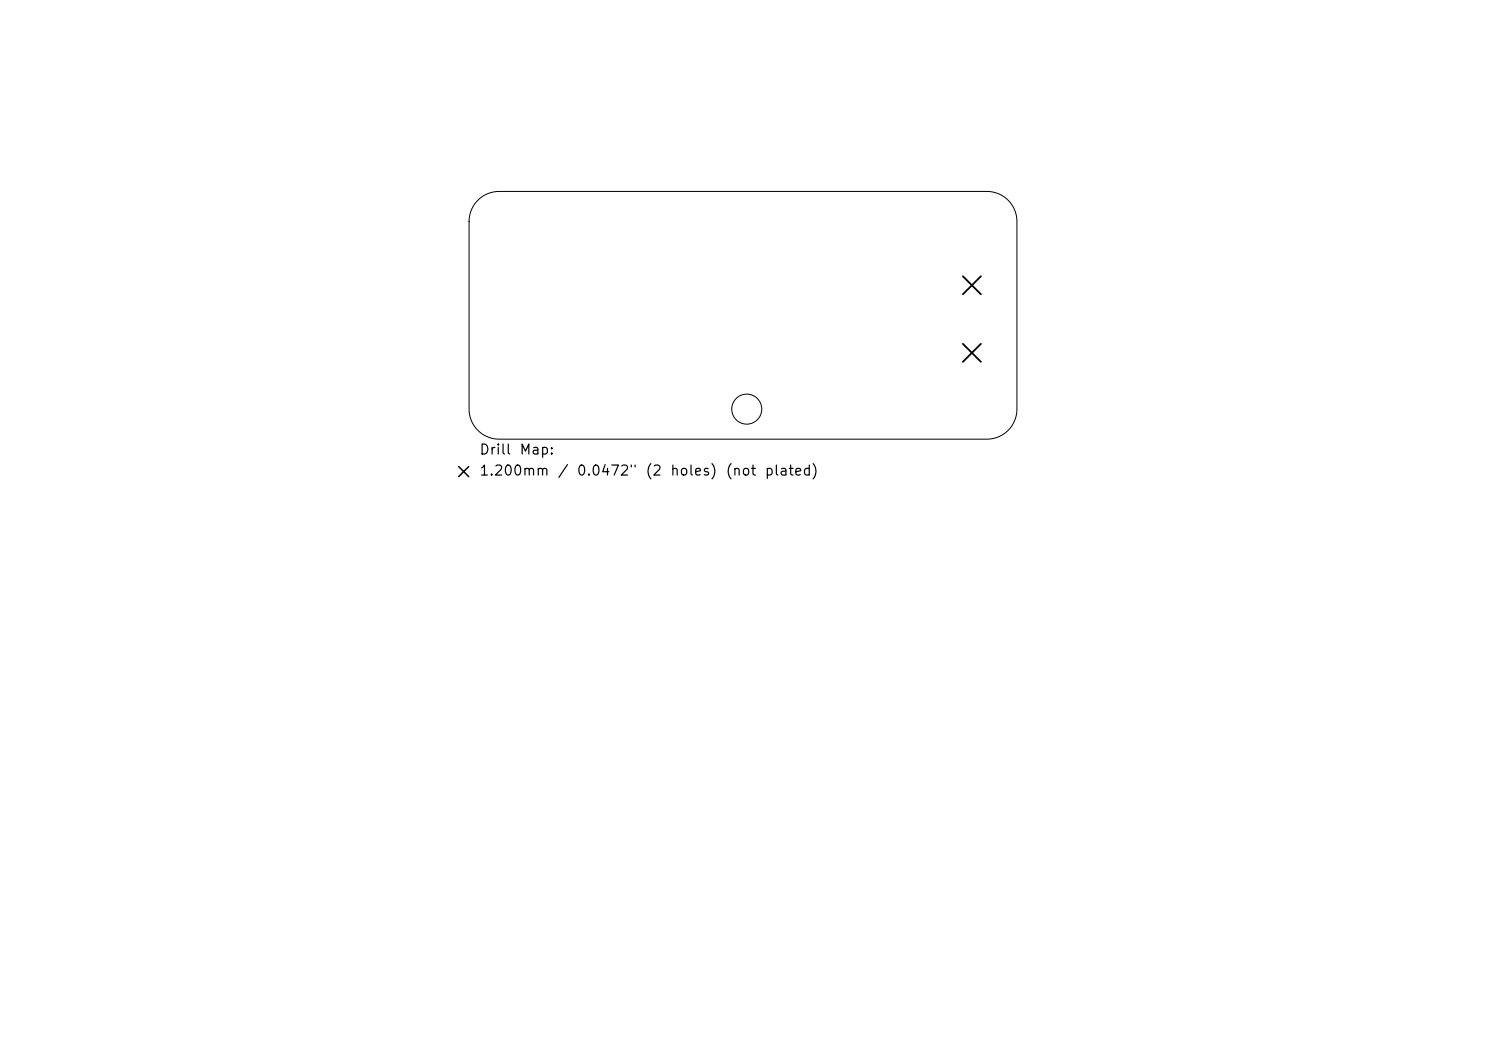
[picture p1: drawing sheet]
<svg xmlns="http://www.w3.org/2000/svg" width="297mm" height="210mm" viewBox="0 0 297 210" stroke-linecap="round" stroke-linejoin="round" font-family="sans-serif">
<defs><g id="words">
<g font-size="2">
<text x="95.7" y="91.3">Drill</text>
<text x="95.7" y="95.5">1.200mm</text>
<text x="103.7" y="91.3">Map:</text>
<text x="111.3" y="95.5">/</text>
<text x="115.1" y="95.5">0.0472&quot;</text>
<text x="128.8" y="95.5">(2</text>
<text x="133.8" y="95.5">holes)</text>
<text x="144.9" y="95.5">(not</text>
<text x="152.7" y="95.5">plated)</text>
</g>
</g></defs>
<g fill="none" stroke="#000" stroke-width=".2">
<path d="M95.5 40a6 6 0 0 1 4.3-1.7h97.5a6 6 0 0 1 6 6v37.5a6 6 0 0 1-6 6h-97.5a6 6 0 0 1-6-6v-37.5a6 6 0 0 1 1.7-4.3z"/>
<circle cx="149.3" cy="81.8" r="3"/>
</g>
<path d="M192.5 55.2l3.6 3.6M196.1 55.2l-3.6 3.6M192.5 68.7l3.6 3.6M196.1 68.7l-3.6 3.6" fill="none" stroke="#000" stroke-width=".36"/>
<path d="M91.7 93.2l2 2M93.7 93.2l-2 2" fill="none" stroke="#000" stroke-width=".3"/>
<use href="#words"/>
</svg>
